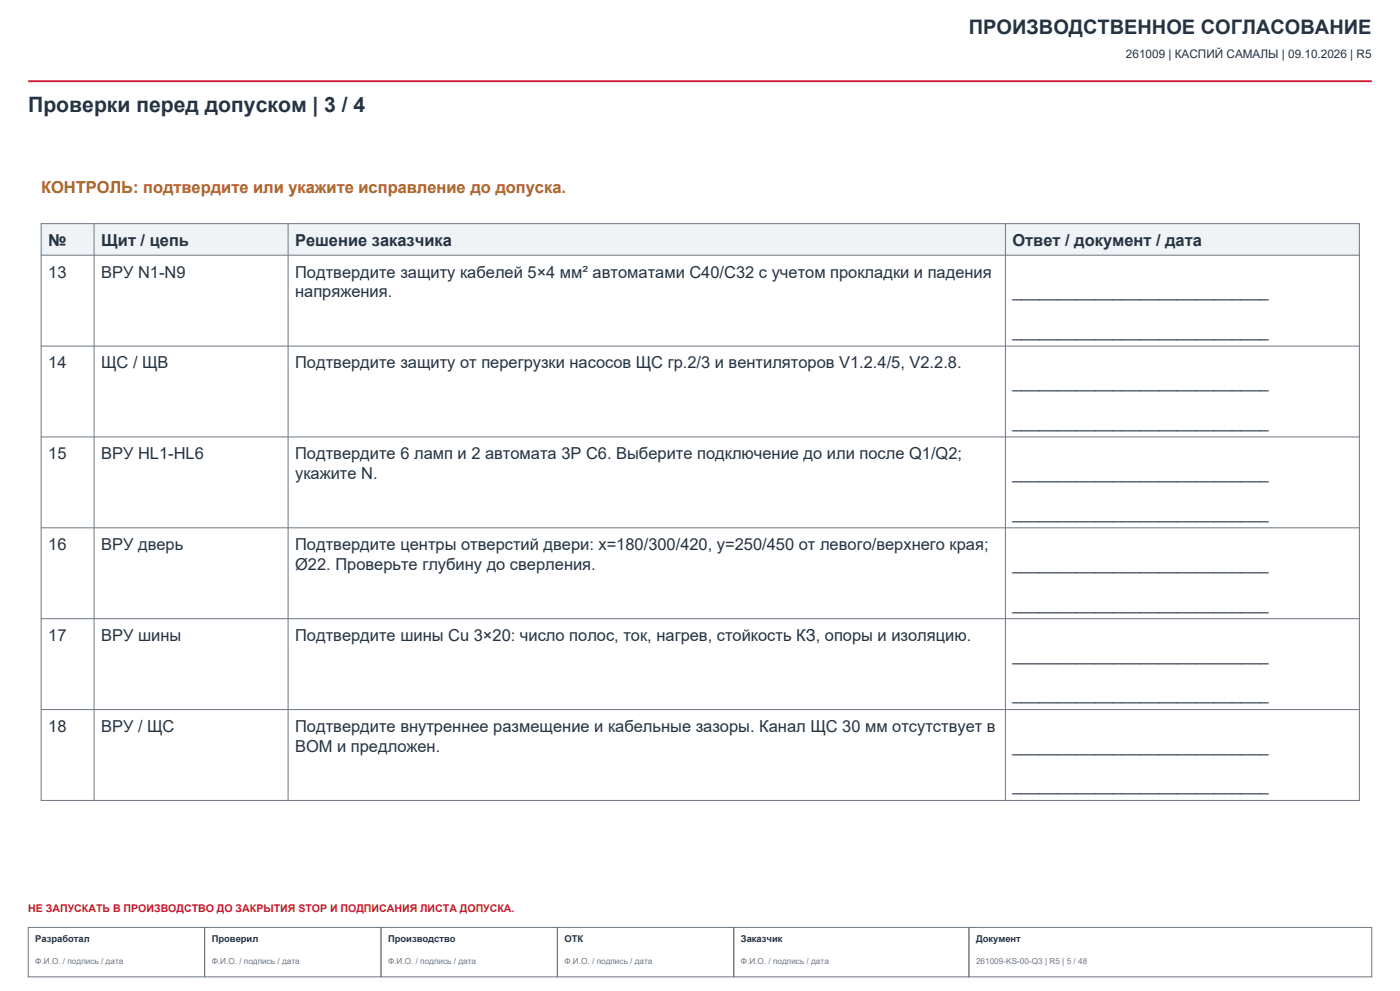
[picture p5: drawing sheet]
<svg xmlns="http://www.w3.org/2000/svg" width="420mm" height="297mm" viewBox="0 0 420 297" stroke-linecap="round" stroke-linejoin="round" font-family="sans-serif">
<defs><g id="words">
<text font-size="6.3" fill="#253342" x="8.5" y="33.5">Проверки перед допуском | 3 / 4</text>
<text font-size="6" fill="#253342" x="290.7" y="10.2">ПРОИЗВОДСТВЕННОЕ СОГЛАСОВАНИЕ</text>
<text font-size="4.9" fill="#b56918" x="12.3" y="57.9">КОНТРОЛЬ: подтвердите или укажите исправление до допуска.</text>
<g font-size="4.9" fill="#253342">
<text x="14.5" y="73.7">№</text>
<text x="30.3" y="73.7">Щит / цепь</text>
<text x="88.5" y="73.7">Решение заказчика</text>
<text x="303.7" y="73.7">Ответ / документ / дата</text>
<text x="14.5" y="83.2">13</text>
<text x="30.3" y="83.2">ВРУ N1-N9</text>
<text x="88.5" y="83.2">Подтвердите защиту кабелей 5×4 мм² автоматами C40/C32 с учетом прокладки и падения</text>
<text x="88.5" y="89.1">напряжения.</text>
<text x="303.7" y="89.1">____________________________</text>
<text x="303.7" y="101">____________________________</text>
<text x="14.5" y="110.4">14</text>
<text x="30.3" y="110.4">ЩС / ЩВ</text>
<text x="88.5" y="110.4">Подтвердите защиту от перегрузки насосов ЩС гр.2/3 и вентиляторов V1.2.4/5, V2.2.8.</text>
<text x="303.7" y="116.3">____________________________</text>
<text x="303.7" y="128.2">____________________________</text>
<text x="14.5" y="137.7">15</text>
<text x="30.3" y="137.7">ВРУ HL1-HL6</text>
<text x="88.5" y="137.7">Подтвердите 6 ламп и 2 автомата 3P C6. Выберите подключение до или после Q1/Q2;</text>
<text x="88.5" y="143.6">укажите N.</text>
<text x="303.7" y="143.6">____________________________</text>
<text x="303.7" y="155.4">____________________________</text>
<text x="14.5" y="164.9">16</text>
<text x="30.3" y="164.9">ВРУ дверь</text>
<text x="88.5" y="164.9">Подтвердите центры отверстий двери: x=180/300/420, y=250/450 от левого/верхнего края;</text>
<text x="88.5" y="170.8">Ø22. Проверьте глубину до сверления.</text>
<text x="303.7" y="170.8">____________________________</text>
<text x="303.7" y="182.7">____________________________</text>
<text x="14.5" y="192.1">17</text>
<text x="30.3" y="192.1">ВРУ шины</text>
<text x="88.5" y="192.1">Подтвердите шины Cu 3×20: число полос, ток, нагрев, стойкость КЗ, опоры и изоляцию.</text>
<text x="303.7" y="198">____________________________</text>
<text x="303.7" y="209.9">____________________________</text>
<text x="14.5" y="219.4">18</text>
<text x="30.3" y="219.4">ВРУ / ЩС</text>
<text x="88.5" y="219.4">Подтвердите внутреннее размещение и кабельные зазоры. Канал ЩС 30 мм отсутствует в</text>
<text x="88.5" y="225.3">BOM и предложен.</text>
<text x="303.7" y="225.3">____________________________</text>
<text x="303.7" y="237.1">____________________________</text>
</g>
<text font-size="3.5" fill="#253342" x="337.8" y="17.3">261009 | КАСПИЙ САМАЛЫ | 09.10.2026 | R5</text>
<text font-size="3.2" fill="#cd1634" x="8.5" y="273.4">НЕ ЗАПУСКАТЬ В ПРОИЗВОДСТВО ДО ЗАКРЫТИЯ STOP И ПОДПИСАНИЯ ЛИСТА ДОПУСКА.</text>
<g font-size="2.8" fill="#253342">
<text x="10.6" y="282.2">Разработал</text>
<text x="63.5" y="282.2">Проверил</text>
<text x="116.4" y="282.2">Производство</text>
<text x="169.3" y="282.2">ОТК</text>
<text x="222.2" y="282.2">Заказчик</text>
<text x="292.8" y="282.2">Документ</text>
</g>
<g font-size="2.5" fill="#6d7884">
<text x="10.6" y="288.9">Ф.И.О. / подпись / дата</text>
<text x="63.5" y="288.9">Ф.И.О. / подпись / дата</text>
<text x="116.4" y="288.9">Ф.И.О. / подпись / дата</text>
<text x="169.3" y="288.9">Ф.И.О. / подпись / дата</text>
<text x="222.2" y="288.9">Ф.И.О. / подпись / дата</text>
<text x="292.8" y="288.9">261009-KS-00-Q3 | R5 | 5 / 48</text>
</g>
</g></defs>
<path d="M8.5 24.3h403" fill="none" stroke="#cd1634" stroke-width=".56"/>
<path d="M8.5 278h52.9v14.8h-52.9zM61.4 278h52.9v14.8h-52.9zM114.3 278h52.9v14.8h-52.9zM167.2 278h52.9v14.8h-52.9zM220.1 278h70.6v14.8h-70.6zM290.7 278h120.8v14.8h-120.8z" fill="none" stroke="#6d7884" stroke-width=".3"/>
<path d="M12.3 67h395.5v9.5h-395.5z" fill-rule="evenodd" fill="#f0f3f6"/>
<path d="M12.3 67h395.5v172.9h-395.5zM12.3 76.5h395.5M28.2 67v172.9M86.4 67v172.9M301.6 67v172.9M12.3 103.7h395.5M12.3 131h395.5M12.3 158.2h395.5M12.3 185.4h395.5M12.3 212.7h395.5" fill="none" stroke="#6d7884" stroke-width=".3"/>
<use href="#words"/>
</svg>
